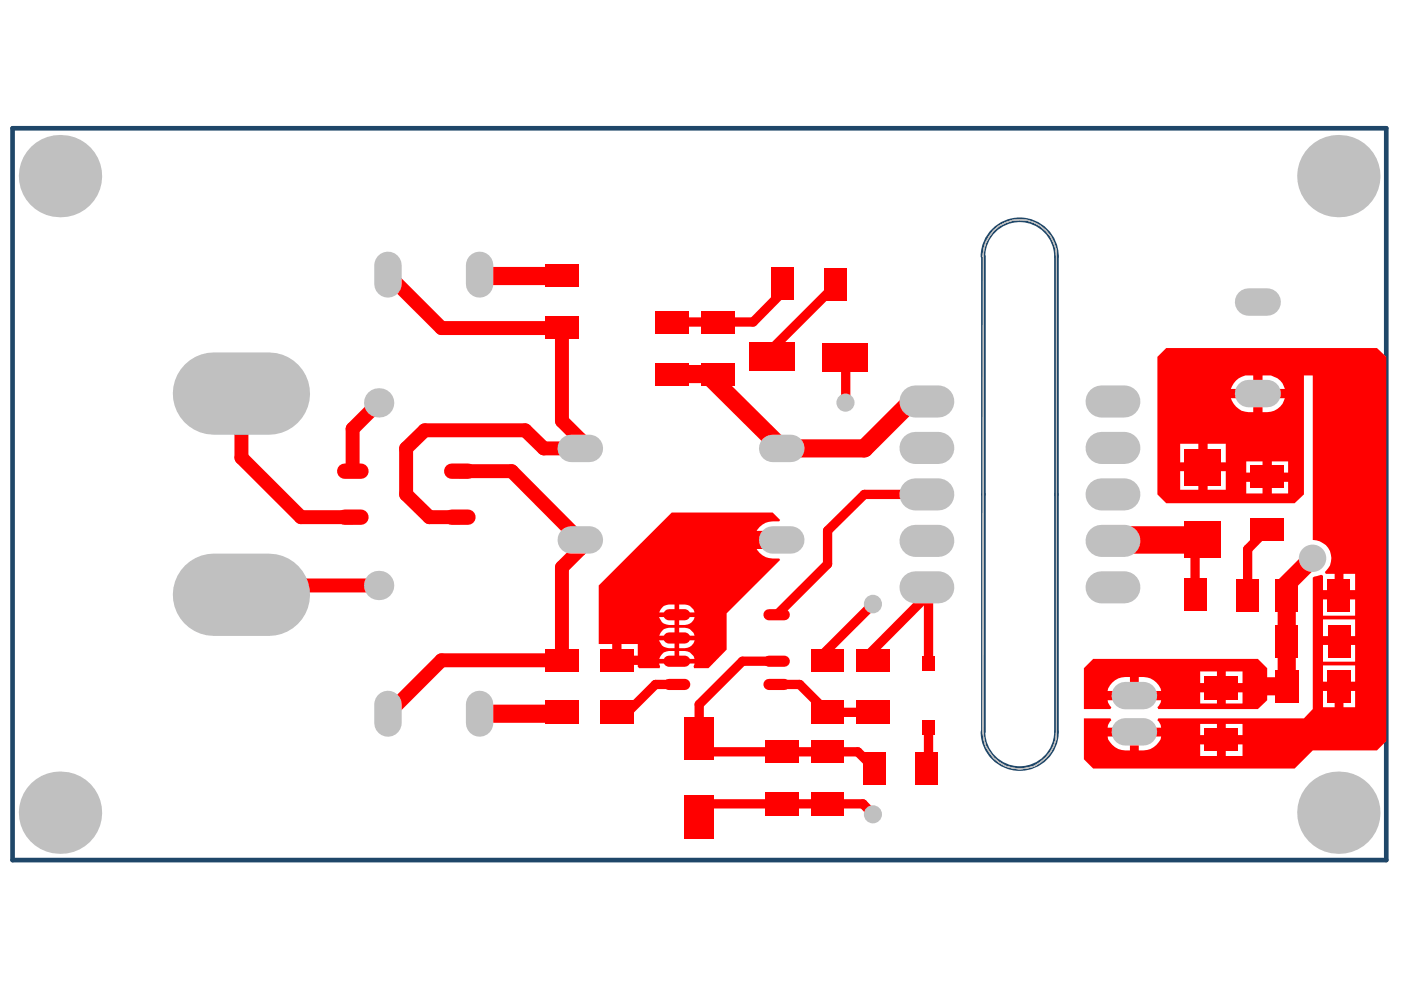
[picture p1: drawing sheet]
<svg xmlns="http://www.w3.org/2000/svg" width="297mm" height="210mm" viewBox="0 0 297 210" stroke-linecap="round" stroke-linejoin="round" font-family="sans-serif">
<path d="M210.7 48.9a7.8 7.8 0 0 1 8.5-1.7 7.8 7.8 0 0 1 4.8 7.2v100.8a7.8 7.8 0 0 1-7.8 7.8 7.8 7.8 0 0 1-7.8-7.8l.1-100.8a7.2 7.2 0 0 1 2.2-5.5z" fill="none" stroke="#c0c0c0" stroke-width=".21"/>
<path d="M2.7 27.2h291.2v155.2h-291.2zM208.4 54.4a7.8 7.8 0 0 1 7.8-7.8 7.8 7.8 0 0 1 7.8 7.8v100.8a7.8 7.8 0 0 1-7.8 7.8 7.8 7.8 0 0 1-7.8-7.8M208.5 54.4v100.8" fill="none" stroke="#1f4769" stroke-width=".99"/>
<g fill="#f00">
<path d="M229.8 141.7l2-2h34.9l2 2v2.8h4.1v2h-4.1v2l-2 1.8h-21.1l-.2-.4 .7-.9 .1-.5h-11.4l.1 .5 .7 .9-.2 .4h-5.6zM259.9 142.4v2.4h3.5v-2.4zM254.5 142.4v2.4h3.5v-2.4zM241.4 143.5v3h4.8a4.1 4.1 0 0 0-4.8-3zM235.8 144.7l-.9 1.3-.1 .5h4.8v-3a4.5 4.5 0 0 0-3.8 1.2zM259.9 146.8v2.4h3.5v-2.4zM254.5 146.8v2.4h3.5v-2.4z"/>
<path d="M126.9 124.1l15.5-15.4h21.4l1.6 1.5-.2 .3a4.4 4.4 0 0 0-5 2.5l-.1 .5h5.7v2h-5.7a3.9 3.9 0 0 0 3.7 2.9h1.4l.2 .3-11.3 11.3v7.7l-3.9 4h-3l-.1-.4 .2-.6h-7.5l.2 .6-.1 .4h-4.4l-.3-.3v-.4h-4.4v-1h-1v-3.5h-2.9zM144 128.2v1.6h3.3a2.38 2.38 0 0 0-2.1-1.6zM140.3 128.9l-.5 .9h3.2v-1.6a2.97 2.97 0 0 0-2.7 .7zM144 130.8v1.7a2.87 2.87 0 0 0 3.1-1.1l.2-.6zM139.8 130.8v.1a2.15 2.15 0 0 0 2 1.6h1.2v-1.7zM144 133.1v1.7h3.3a2.38 2.38 0 0 0-2.1-1.7zM140.3 133.8l-.5 1h3.2v-1.7a2.97 2.97 0 0 0-2.7 .7zM144 135.8v1.6a2.87 2.87 0 0 0 3.1-1l.2-.6zM139.8 135.8v.1a2.15 2.15 0 0 0 2 1.5h1.2v-1.6zM131.8 136.5v2.5h3.4v-2.5zM144 138v1.7h3.3a2.38 2.38 0 0 0-2.1-1.7zM140.3 138.7l-.5 1h3.2v-1.7a2.97 2.97 0 0 0-2.7 .7z"/>
<path d="M245.4 75.7l1.9-1.9h44.6l2 1.9v81.4l-2 2h-13.6l-3.8 3.9h-42.7l-2-2v-8.7h5.6l.2 .4-.7 1-.1 .6h11.4l-.1-.6-.7-1 .2-.4h30.9l1.8-2v-27.8l1.8-.6 .4 .2v3h2.5v-3.4h-1.9l-.2-.4a3.9 3.9 0 0 0 1.1-4.3 3.9 3.9 0 0 0-3.7-2.5v-34.9h-1.8v25.2l-2 1.9h-27.2l-1.9-1.9zM267.7 79.6v2.9h4.7a3.7 3.7 0 0 0-3.7-2.9zM262.1 80.7l-.5 .6-.6 1.2h4.7v-2.9a4 4 0 0 0-3.6 1.1zM267.7 84.4v3a4.1 4.1 0 0 0 4.7-3zM261 84.4a4.3 4.3 0 0 0 4.7 3v-3zM256 94.1v3.9h3.9v-3.9zM250.2 94.1v3.9h3.9v-3.9zM269.7 97.8v2.4h3.4v-2.4zM264.2 97.8v2.4h3.5v-2.4zM256 99.9v3.9h3.9v-3.9zM250.2 99.9v3.9h3.9v-3.9zM269.7 102.2v2.4h3.4v-2.4zM264.2 102.2v2.4h3.5v-2.4zM284.8 121.7v3.4h2.5v-3.4zM280.5 127.1v3.4h6.8v-3.4zM280.5 131.3v3.6h6.8v-3.6zM280.5 136.7v3.6h6.8v-3.6zM280.5 141.1v3.4h6.8v-3.4zM284.8 146.5v3.4h2.5v-3.4zM280.5 146.5v3.4h2.5v-3.4zM259.9 153.5v2.4h3.5v-2.4zM254.5 153.5v2.4h3.5v-2.4zM241.4 156.2v2.9a4.1 4.1 0 0 0 4.8-2.9zM234.8 156.2a4.1 4.1 0 0 0 4.8 2.9v-2.9zM259.9 157.8v2.5h3.5v-2.5zM254.5 157.8v2.5h3.5v-2.5z"/>
</g>
<path d="M210.7 48.9a7.8 7.8 0 0 1 8.5-1.7 7.8 7.8 0 0 1 4.8 7.2v100.8a7.8 7.8 0 0 1-7.8 7.8 7.8 7.8 0 0 1-7.8-7.8l.1-100.8a7.2 7.2 0 0 1 2.2-5.5z" fill="none" stroke="#c0c0c0" stroke-width=".21"/>
<g fill="none" stroke="#f00" stroke-width="2">
<path d="M166 60.2v1.7l-6.3 6.4h-17.3M177.1 60.5l-13.3 13.3M179.3 73.8v11.6M196.5 104.8h-13.2l-7.8 7.7v7.1l-10.8 10.7M253.4 116.2v9.9M268.7 112.2l-4.2 4.3v9.6M185.1 128.1l-11.6 11.6M196.5 126.4l-13.2 13.3M196.9 124.8v15.9M272.5 124.1l1.2 1.2-.9 .8M143.5 145.1h-4.5l-5.9 5.9h-2.3M148.2 159.4h33.7l3.5 3.6"/>
<path d="M164.7 145.1h4.8l6 5.9h9.6M164.7 140.2h-7.3l-9.2 9.2v7.1M196.9 154.3v8.4l-.3 .3M148.2 170.4h34.8l2.1 2.3"/>
</g>
<path d="M82.3 58.2l11.3 11.4h25.5v19.7l3.9 3.8v2h-7.7l-3.9-3.9h-21.4l-3.9 3.9v9.7l4.9 4.9h6.5M51.2 83.4v13.6l12.6 12.7h11M80.3 85.4l-5.5 5.5v9M97.5 99.9h11l14.5 14.6v2l-3.9 3.8v19.7h-25.5l-11.3 11.3M80.3 124.1h-27.1l-2 2" fill="none" stroke="#f00" stroke-width="3"/>
<path d="M102 58.5h17.1M142.4 79.3h9.8M150.7 80.1l15.1 15h17.5l9.9-10M159.9 114.5h5.9M278.3 118.3l-5.8 5.8M272.8 126.1v19.4h-4.1M101.7 151.3h17.1" fill="none" stroke="#f00" stroke-width="3.8"/>
<path d="M251.2 114.5h-15.3v.2" fill="none" stroke="#f00" stroke-width="5.8"/>
<g fill="#c0c0c0">
<circle cx="278.3" cy="118.4" r="2.91"/>
<circle cx="185.1" cy="172.7" r="1.92"/>
<circle cx="185.1" cy="128.1" r="1.95"/>
<circle cx="179.3" cy="85.4" r="1.92"/>
</g>
<path d="M264.7 64h4M121.1 95.1h3.9M163.8 95.1h3.9" fill="none" stroke="#c0c0c0" stroke-width="5.8"/>
<g fill="#c0c0c0">
<circle cx="12.7" cy="172.3" r="8.7"/>
<circle cx="12.7" cy="37.3" r="8.7"/>
<circle cx="80.3" cy="124.1" r="3.1"/>
</g>
<path d="M264.7 83.4h4M121.1 114.5h3.9M163.8 114.5h3.9M82.3 149.4v3.9M238.6 155.2h3.8M238.6 147.5h3.8" fill="none" stroke="#c0c0c0" stroke-width="5.8"/>
<path d="M233.6 95h4.8M233.6 104.8h4.8M233.6 114.7h4.8M233.6 124.5h4.8" fill="none" stroke="#c0c0c0" stroke-width="6.8"/>
<circle cx="80.3" cy="85.4" r="3.1" fill="#c0c0c0"/>
<path d="M82.3 56.3v3.9M101.7 56.3v3.9M101.7 149.4v3.9" fill="none" stroke="#c0c0c0" stroke-width="5.8"/>
<path d="M233.6 85.1h4.8" fill="none" stroke="#c0c0c0" stroke-width="6.8"/>
<circle cx="283.8" cy="172.3" r="8.7" fill="#c0c0c0"/>
<path d="M194.1 95h4.8M194.1 104.8h4.8M194.1 114.7h4.8M194.1 124.5h4.8" fill="none" stroke="#c0c0c0" stroke-width="6.8"/>
<circle cx="283.8" cy="37.3" r="8.7" fill="#c0c0c0"/>
<path d="M194.1 85.1h4.8" fill="none" stroke="#c0c0c0" stroke-width="6.8"/>
<path d="M45.4 83.4h11.6M45.4 126.1h11.6" fill="none" stroke="#c0c0c0" stroke-width="17.5"/>
<path d="M174.7 56.8h4.8v6.9h-4.8z" fill-rule="evenodd" fill="#f00"/>
<path d="M73.1 109.7h3.4" fill="none" stroke="#f00" stroke-width="3.3"/>
<path d="M115.7 148.6h7v4.9h-7z" fill-rule="evenodd" fill="#f00"/>
<path d="M141.8 135.3h3.4M141.8 145.1h3.4" fill="none" stroke="#f00" stroke-width="2.4"/>
<g fill="#f00">
<path d="M148.7 76.9h7v4.9h-7z" fill-rule="evenodd"/>
<path d="M138.9 76.9h7v4.9h-7z" fill-rule="evenodd"/>
<path d="M172 156.9h6.9v4.9h-6.9z" fill-rule="evenodd"/>
<path d="M162.2 156.9h7v4.9h-7z" fill-rule="evenodd"/>
<path d="M172 148.6h6.9v4.9h-6.9z" fill-rule="evenodd"/>
<path d="M181.7 148.6h7v4.9h-7z" fill-rule="evenodd"/>
</g>
<path d="M163 145.1h3.3" fill="none" stroke="#f00" stroke-width="2.4"/>
<path d="M265.2 109.8h7v4.8h-7z" fill-rule="evenodd" fill="#f00"/>
<path d="M73.1 99.9h3.4" fill="none" stroke="#f00" stroke-width="3.3"/>
<g fill="#f00">
<path d="M115.7 137.5h7v4.9h-7z" fill-rule="evenodd"/>
<path d="M115.6 67.1h7v4.8h-7z" fill-rule="evenodd"/>
<path d="M145.2 168.7h6.2v9.1h-6.2z" fill-rule="evenodd"/>
<path d="M145.2 152h6.2v9.1h-6.2z" fill-rule="evenodd"/>
</g>
<path d="M141.8 130.3h3.4M141.8 140.2h3.4" fill="none" stroke="#f00" stroke-width="2.4"/>
<g fill="#f00">
<path d="M148.7 65.9h7v4.8h-7z" fill-rule="evenodd"/>
<path d="M138.9 65.9h7v4.8h-7z" fill-rule="evenodd"/>
<path d="M183 159.5h4.8v7h-4.8z" fill-rule="evenodd"/>
<path d="M172 168h6.9v4.9h-6.9z" fill-rule="evenodd"/>
<path d="M162.2 168h7v4.9h-7z" fill-rule="evenodd"/>
<path d="M172 137.6h6.9v4.9h-6.9z" fill-rule="evenodd"/>
</g>
<path d="M163 130.3h3.3M163 140.2h3.3" fill="none" stroke="#f00" stroke-width="2.4"/>
<g fill="#f00">
<path d="M181.7 137.5h7v4.9h-7z" fill-rule="evenodd"/>
<path d="M163.5 56.7h4.9v6.9h-4.9z" fill-rule="evenodd"/>
<path d="M174.5 72.7h9.5v6h-9.5z" fill-rule="evenodd"/>
<path d="M194.1 159.4h4.8v7h-4.8z" fill-rule="evenodd"/>
<path d="M195.5 152.7h2.6v3.1h-2.6z" fill-rule="evenodd"/>
<path d="M195.5 139.1h2.6v3.2h-2.6z" fill-rule="evenodd"/>
<path d="M281.4 122.7h4.8v7h-4.8z" fill-rule="evenodd"/>
<path d="M270.3 122.7h4.9v7h-4.9z" fill-rule="evenodd"/>
<path d="M262.2 122.7h4.8v7h-4.8z" fill-rule="evenodd"/>
<path d="M270.4 132.4h4.9v7h-4.9z" fill-rule="evenodd"/>
<path d="M281.5 132.4h4.8v7h-4.8z" fill-rule="evenodd"/>
<path d="M270.3 142.1h5v7h-5z" fill-rule="evenodd"/>
<path d="M281.4 142.1h4.9v7h-4.9z" fill-rule="evenodd"/>
<path d="M265.2 98.7h7v4.8h-7z" fill-rule="evenodd"/>
<path d="M115.6 56.1h7v4.8h-7z" fill-rule="evenodd"/>
<path d="M127.2 148.6h7v4.9h-7z" fill-rule="evenodd"/>
</g>
<path d="M95.8 109.7h3.4" fill="none" stroke="#f00" stroke-width="3.3"/>
<path d="M127.2 137.6h7v4.9h-7z" fill-rule="evenodd" fill="#f00"/>
<path d="M95.8 99.9h3.4" fill="none" stroke="#f00" stroke-width="3.3"/>
<g fill="#f00">
<path d="M159 72.6h9.6v6h-9.6z" fill-rule="evenodd"/>
<path d="M255.4 154.4h7v4.8h-7z" fill-rule="evenodd"/>
<path d="M251 122.6h4.8v7h-4.8z" fill-rule="evenodd"/>
<path d="M255.4 143.3h7v5h-7z" fill-rule="evenodd"/>
<path d="M251.2 110.6h7.7v7.7h-7.7z" fill-rule="evenodd"/>
<path d="M251.2 95.2h7.7v7.8h-7.7z" fill-rule="evenodd"/>
</g>
<path d="M210.7 48.9a7.8 7.8 0 0 1 8.5-1.7 7.8 7.8 0 0 1 4.8 7.2v100.8a7.8 7.8 0 0 1-7.8 7.8 7.8 7.8 0 0 1-7.8-7.8l.1-100.8a7.2 7.2 0 0 1 2.2-5.5z" fill="none" stroke="#c0c0c0" stroke-width=".21"/>
</svg>
